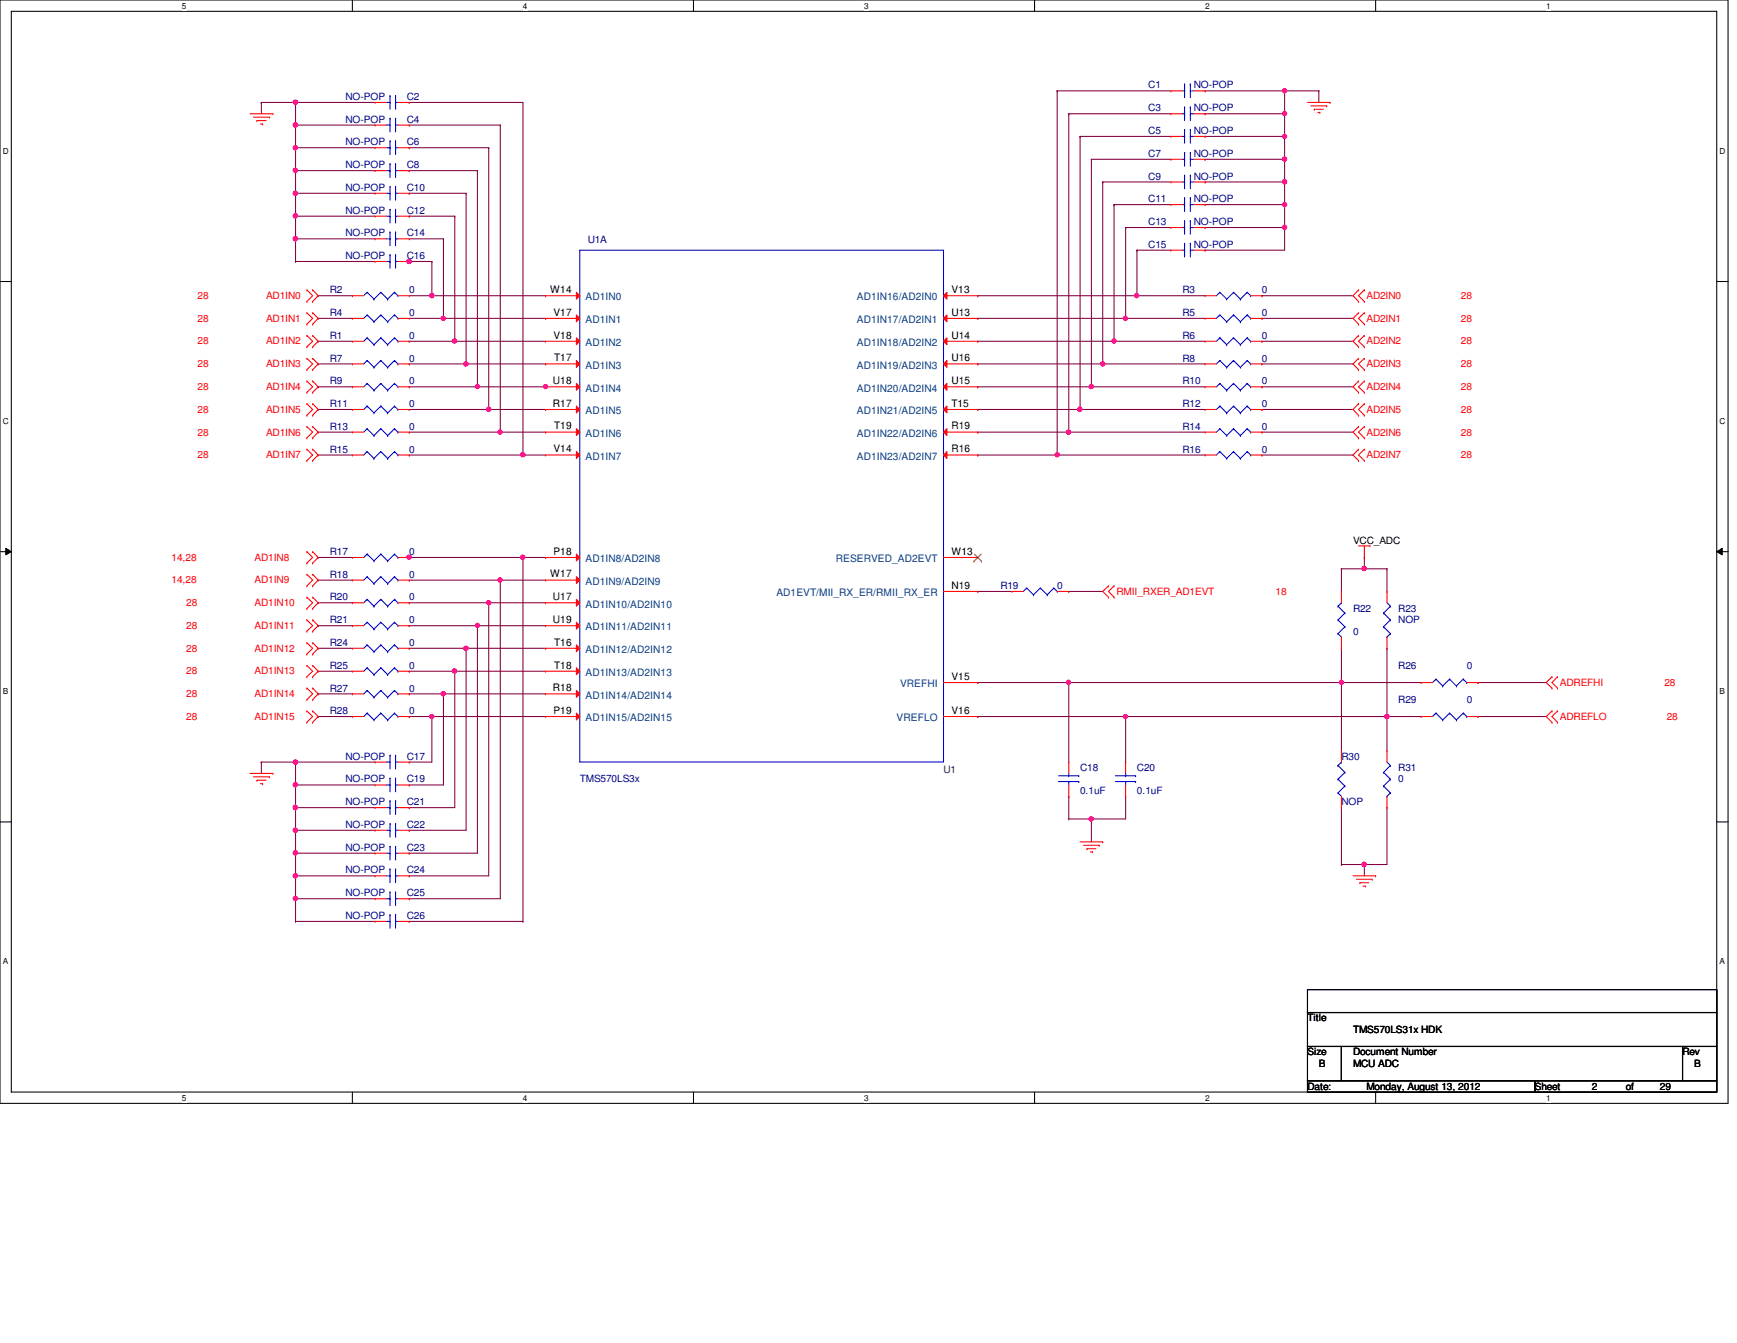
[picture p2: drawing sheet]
<svg xmlns="http://www.w3.org/2000/svg" width="279mm" height="216mm" viewBox="0 0 279 216" stroke-linecap="round" stroke-linejoin="round" font-family="sans-serif">
<defs><g id="words">
<g font-size="1.7">
<text x="88.5" y="47.1">W14</text>
<text x="153" y="47.1">V13</text>
<text x="89" y="50.8">V17</text>
<text x="153" y="50.8">U13</text>
<text x="89" y="54.4">V18</text>
<text x="89.2" y="58.1">T17</text>
<text x="153" y="54.4">U14</text>
<text x="153" y="58.1">U16</text>
<text x="88.9" y="61.8">U18</text>
<text x="88.9" y="65.4">R17</text>
<text x="153" y="61.8">U15</text>
<text x="153" y="65.4">T15</text>
<text x="89.2" y="69">T19</text>
<text x="153" y="69">R19</text>
<text x="89" y="72.7">V14</text>
<text x="153" y="72.7">R16</text>
<text x="89" y="89.2">P18</text>
<text x="153" y="89.2">W13</text>
<text x="88.5" y="92.8">W17</text>
<text x="153" y="94.7">N19</text>
<text x="88.9" y="96.5">U17</text>
<text x="88.9" y="100.2">U19</text>
<text x="89.2" y="103.8">T16</text>
<text x="89.2" y="107.5">T18</text>
<text x="88.9" y="111.1">R18</text>
<text x="153" y="109.3">V15</text>
<text x="89" y="114.8">P19</text>
<text x="153" y="114.8">V16</text>
</g>
<g font-size="1.7" fill="#004080">
<text x="94.2" y="48.3">AD1IN0</text>
<text x="94.2" y="51.9">AD1IN1</text>
<text x="137.8" y="48.3">AD1IN16/AD2IN0</text>
<text x="137.8" y="51.9">AD1IN17/AD2IN1</text>
<text x="94.2" y="55.6">AD1IN2</text>
<text x="94.2" y="59.3">AD1IN3</text>
<text x="137.8" y="55.6">AD1IN18/AD2IN2</text>
<text x="137.8" y="59.3">AD1IN19/AD2IN3</text>
<text x="94.2" y="62.9">AD1IN4</text>
<text x="137.8" y="62.9">AD1IN20/AD2IN4</text>
<text x="94.2" y="66.6">AD1IN5</text>
<text x="94.2" y="70.2">AD1IN6</text>
<text x="137.8" y="66.6">AD1IN21/AD2IN5</text>
<text x="137.8" y="70.2">AD1IN22/AD2IN6</text>
<text x="94.2" y="73.9">AD1IN7</text>
<text x="137.8" y="73.9">AD1IN23/AD2IN7</text>
<text x="94.2" y="90.4">AD1IN8/AD2IN8</text>
<text x="94.2" y="94">AD1IN9/AD2IN9</text>
<text x="124.9" y="95.8">AD1EVT/MII_RX_ER/RMII_RX_ER</text>
<text x="134.5" y="90.4">RESERVED_AD2EVT</text>
<text x="94.2" y="97.7">AD1IN10/AD2IN10</text>
<text x="94.2" y="101.3">AD1IN11/AD2IN11</text>
<text x="94.2" y="105">AD1IN12/AD2IN12</text>
<text x="94.2" y="108.7">AD1IN13/AD2IN13</text>
<text x="94.2" y="112.3">AD1IN14/AD2IN14</text>
<text x="144.8" y="110.5">VREFHI</text>
<text x="94.2" y="116">AD1IN15/AD2IN15</text>
<text x="144.2" y="116">VREFLO</text>
</g>
<g font-size="1.6" fill="#000080">
<text x="55.6" y="16">NO-POP</text>
<text x="65.4" y="16">C2</text>
<text x="184.7" y="14.2">C1</text>
<text x="184.7" y="17.9">C3</text>
<text x="192" y="14.2">NO-POP</text>
<text x="192" y="17.9">NO-POP</text>
<text x="55.6" y="19.7">NO-POP</text>
<text x="55.6" y="23.4">NO-POP</text>
<text x="65.4" y="19.7">C4</text>
<text x="65.4" y="23.4">C6</text>
<text x="184.7" y="21.5">C5</text>
<text x="192" y="21.5">NO-POP</text>
<text x="55.6" y="27.1">NO-POP</text>
<text x="65.4" y="27.1">C8</text>
<text x="184.7" y="25.2">C7</text>
<text x="184.7" y="28.9">C9</text>
<text x="192" y="25.2">NO-POP</text>
<text x="192" y="28.9">NO-POP</text>
<text x="55.6" y="30.7">NO-POP</text>
<text x="55.6" y="34.3">NO-POP</text>
<text x="65.4" y="30.7">C10</text>
<text x="65.4" y="34.3">C12</text>
<text x="184.7" y="32.5">C11</text>
<text x="192" y="32.5">NO-POP</text>
<text x="55.6" y="41.7">NO-POP</text>
<text x="55.6" y="38">NO-POP</text>
<text x="65.4" y="41.7">C16</text>
<text x="65.4" y="38">C14</text>
<text x="94.5" y="39.1">U1A</text>
<text x="184.7" y="39.8">C15</text>
<text x="184.7" y="36.2">C13</text>
<text x="192" y="39.8">NO-POP</text>
<text x="192" y="36.2">NO-POP</text>
<text x="53" y="47.2">R2</text>
<text x="65.8" y="47.2">0</text>
<text x="190.2" y="47.2">R3</text>
<text x="203" y="47.2">0</text>
<text x="53" y="50.8">R4</text>
<text x="65.8" y="50.8">0</text>
<text x="190.2" y="50.8">R5</text>
<text x="203" y="50.8">0</text>
<text x="53" y="58.1">R7</text>
<text x="53" y="54.5">R1</text>
<text x="65.8" y="58.1">0</text>
<text x="65.8" y="54.5">0</text>
<text x="190.2" y="54.5">R6</text>
<text x="190.2" y="58.1">R8</text>
<text x="203" y="54.5">0</text>
<text x="203" y="58.1">0</text>
<text x="53" y="65.4">R11</text>
<text x="53" y="61.8">R9</text>
<text x="65.8" y="65.4">0</text>
<text x="65.8" y="61.8">0</text>
<text x="190.2" y="61.8">R10</text>
<text x="190.2" y="65.4">R12</text>
<text x="203" y="61.8">0</text>
<text x="203" y="65.4">0</text>
<text x="53" y="69.1">R13</text>
<text x="65.8" y="69.1">0</text>
<text x="190.2" y="69.1">R14</text>
<text x="203" y="69.1">0</text>
<text x="53" y="72.8">R15</text>
<text x="65.8" y="72.8">0</text>
<text x="190.2" y="72.8">R16</text>
<text x="203" y="72.8">0</text>
<text x="53" y="89.2">R17</text>
<text x="65.8" y="89.2">0</text>
<text x="53" y="92.9">R18</text>
<text x="65.8" y="92.9">0</text>
<text x="160.9" y="94.7">R19</text>
<text x="170.1" y="94.7">0</text>
<text x="53" y="96.5">R20</text>
<text x="53" y="100.2">R21</text>
<text x="65.8" y="96.5">0</text>
<text x="65.8" y="100.2">0</text>
<text x="217.6" y="98.3">R22</text>
<text x="224.9" y="98.3">R23</text>
<text x="224.9" y="100.2">NOP</text>
<text x="53" y="107.5">R25</text>
<text x="53" y="103.8">R24</text>
<text x="65.8" y="107.5">0</text>
<text x="65.8" y="103.8">0</text>
<text x="217.6" y="102">0</text>
<text x="224.9" y="107.5">R26</text>
<text x="235.9" y="107.5">0</text>
<text x="53" y="111.2">R27</text>
<text x="65.8" y="111.2">0</text>
<text x="224.9" y="113">R29</text>
<text x="235.9" y="113">0</text>
<text x="53" y="114.8">R28</text>
<text x="65.8" y="114.8">0</text>
<text x="55.6" y="125.8">NO-POP</text>
<text x="55.6" y="122.1">NO-POP</text>
<text x="65.4" y="125.8">C19</text>
<text x="65.4" y="122.1">C17</text>
<text x="93.3" y="125.8">TMS570LS3x</text>
<text x="173.7" y="124">C18</text>
<text x="182.9" y="124">C20</text>
<text x="215.8" y="122.1">R30</text>
<text x="224.9" y="124">R31</text>
<text x="224.9" y="125.8">0</text>
<text x="55.6" y="129.5">NO-POP</text>
<text x="65.4" y="129.5">C21</text>
<text x="173.7" y="127.6">0.1uF</text>
<text x="182.9" y="127.6">0.1uF</text>
<text x="215.8" y="129.5">NOP</text>
<text x="55.6" y="133.1">NO-POP</text>
<text x="55.6" y="136.8">NO-POP</text>
<text x="65.4" y="133.1">C22</text>
<text x="65.4" y="136.8">C23</text>
<text x="55.6" y="140.4">NO-POP</text>
<text x="65.4" y="140.4">C24</text>
<text x="55.6" y="144.1">NO-POP</text>
<text x="55.6" y="147.7">NO-POP</text>
<text x="65.4" y="144.1">C25</text>
<text x="65.4" y="147.7">C26</text>
</g>
<g font-size="1.6" fill="#f00">
<text x="31.8" y="48">28</text>
<text x="31.8" y="51.7">28</text>
<text x="42.8" y="48">AD1IN0</text>
<text x="42.8" y="51.7">AD1IN1</text>
<text x="219.8" y="48">AD2IN0</text>
<text x="219.8" y="51.7">AD2IN1</text>
<text x="235" y="48">28</text>
<text x="235" y="51.7">28</text>
<text x="31.8" y="55.4">28</text>
<text x="31.8" y="59.1">28</text>
<text x="42.8" y="55.4">AD1IN2</text>
<text x="42.8" y="59.1">AD1IN3</text>
<text x="219.8" y="55.4">AD2IN2</text>
<text x="219.8" y="59.1">AD2IN3</text>
<text x="235" y="55.4">28</text>
<text x="235" y="59.1">28</text>
<text x="31.8" y="62.7">28</text>
<text x="42.8" y="62.7">AD1IN4</text>
<text x="219.8" y="62.7">AD2IN4</text>
<text x="235" y="62.7">28</text>
<text x="31.8" y="66.3">28</text>
<text x="31.8" y="70">28</text>
<text x="42.8" y="66.3">AD1IN5</text>
<text x="42.8" y="70">AD1IN6</text>
<text x="219.8" y="66.3">AD2IN5</text>
<text x="219.8" y="70">AD2IN6</text>
<text x="235" y="66.3">28</text>
<text x="235" y="70">28</text>
<text x="31.8" y="73.7">28</text>
<text x="42.8" y="73.7">AD1IN7</text>
<text x="219.8" y="73.7">AD2IN7</text>
<text x="235" y="73.7">28</text>
<text x="27.6" y="90.1">14,28</text>
<text x="27.6" y="93.8">14,28</text>
<text x="40.9" y="90.1">AD1IN8</text>
<text x="40.9" y="93.8">AD1IN9</text>
<text x="179.6" y="95.6">RMII_RXER_AD1EVT</text>
<text x="205.2" y="95.6">18</text>
<text x="30" y="97.5">28</text>
<text x="30" y="101.1">28</text>
<text x="40.9" y="97.5">AD1IN10</text>
<text x="40.9" y="101.1">AD1IN11</text>
<text x="30" y="104.8">28</text>
<text x="40.9" y="104.8">AD1IN12</text>
<text x="30" y="108.4">28</text>
<text x="30" y="112.1">28</text>
<text x="40.9" y="108.4">AD1IN13</text>
<text x="40.9" y="112.1">AD1IN14</text>
<text x="250.9" y="110.2">ADREFHI</text>
<text x="267.7" y="110.2">28</text>
<text x="30" y="115.7">28</text>
<text x="40.9" y="115.7">AD1IN15</text>
<text x="250.9" y="115.7">ADREFLO</text>
<text x="268.1" y="115.7">28</text>
</g>
<g font-size="1.6">
<text x="217.6" y="87.4">VCC_ADC</text>
<text x="210.3" y="164.2">Title</text>
<text x="217.6" y="166">TMS570LS31x HDK</text>
<text x="210.3" y="169.7">Size</text>
<text x="212.1" y="171.5">B</text>
<text x="217.6" y="169.7">Document Number</text>
<text x="217.6" y="171.5">MCU ADC</text>
<text x="270.6" y="169.7">Rev</text>
<text x="272.5" y="171.5">B</text>
<text x="210.3" y="175.2">Date:</text>
<text x="219.8" y="175.2">Monday, August 13, 2012</text>
<text x="246.9" y="175.2">Sheet</text>
<text x="256" y="175.2">2</text>
<text x="261.5" y="175.2">of</text>
<text x="267" y="175.2">29</text>
</g>
<text font-size="1.6" fill="#004040" x="151.8" y="124.3">U1</text>
<g font-size="1.3">
<text x="29.3" y="1.4">5</text>
<text x="84.1" y="1.4">4</text>
<text x="139" y="1.4">3</text>
<text x="193.8" y="1.4">2</text>
<text x="248.7" y="1.4">1</text>
<text x=".5" y="24.7">D</text>
<text x="276.6" y="24.7">D</text>
<text x=".5" y="68.2">C</text>
<text x="276.6" y="68.2">C</text>
<text x=".5" y="111.6">B</text>
<text x="276.6" y="111.6">B</text>
<text x=".5" y="155">A</text>
<text x="276.6" y="155">A</text>
<text x="29.3" y="177">5</text>
<text x="84.1" y="177">4</text>
<text x="139" y="177">3</text>
<text x="193.8" y="177">2</text>
<text x="248.7" y="177">1</text>
</g>
</g></defs>
<path d="M0 0h278v177.4h-278zM1.8 1.8h274.3v173.8h-274.3z" fill="none" stroke="#000" stroke-width=".17"/>
<g fill="#fff">
<path d="M29.3 .2h.7v1.5h-.7z"/>
<path d="M29.3 175.8h.7v1.4h-.7z"/>
</g>
<path d="M56.7 0v1.8M56.7 175.6v1.8" fill="none" stroke="#000" stroke-width=".17"/>
<g fill="#fff">
<path d="M84.1 .2h.7v1.5h-.7z"/>
<path d="M84.1 175.8h.7v1.4h-.7z"/>
</g>
<path d="M111.5 0v1.8M111.5 175.6v1.8" fill="none" stroke="#000" stroke-width=".17"/>
<g fill="#fff">
<path d="M139 .2h.7v1.5h-.7z"/>
<path d="M139 175.8h.7v1.4h-.7z"/>
</g>
<path d="M166.4 0v1.8M166.4 175.6v1.8" fill="none" stroke="#000" stroke-width=".17"/>
<g fill="#fff">
<path d="M193.8 .2h.8v1.5h-.8z"/>
<path d="M193.8 175.8h.8v1.4h-.8z"/>
</g>
<path d="M221.3 0v1.8M221.3 175.6v1.8" fill="none" stroke="#000" stroke-width=".17"/>
<g fill="#fff">
<path d="M248.7 .2h.7v1.5h-.7z"/>
<path d="M248.7 175.8h.7v1.4h-.7z"/>
<path d="M.5 23.5h.9v1.5h-.9z"/>
<path d="M276.6 23.5h.9v1.5h-.9z"/>
<path d="M.5 67h.9v1.5h-.9z"/>
<path d="M276.6 67h.9v1.5h-.9z"/>
</g>
<path d="M0 45.3h1.8M276.1 45.3h1.9" fill="none" stroke="#000" stroke-width=".17"/>
<g fill="#fff">
<path d="M.5 110.4h.8v1.5h-.8z"/>
<path d="M276.6 110.4h.9v1.5h-.9z"/>
</g>
<path d="M0 88.7h1.8M276.1 88.7h1.9" fill="none" stroke="#000" stroke-width=".17"/>
<path d="M.9 88.1l.9 .6-.9 .5zM276.1 88.7l.9-.6v1.1z" fill="#000"/>
<path d="M.9 88.1l.9 .6-.9 .5zM276.1 88.7l.9-.6v1.1z" fill="none" stroke="#000" stroke-width=".16"/>
<g fill="#fff">
<path d="M.5 153.8h.8v1.5h-.8z"/>
<path d="M276.6 153.8h.8v1.5h-.8z"/>
</g>
<path d="M0 132.1h1.8M276.1 132.1h1.9" fill="none" stroke="#000" stroke-width=".17"/>
<path d="M223.1 115.2h.1M223.1 115.2h5.5" fill="none" stroke="#800040" stroke-width=".17"/>
<circle cx="223.1" cy="115.2" r=".34" fill="#f0f"/>
<circle cx="223.1" cy="115.2" r=".34" fill="none" stroke="#f0f" stroke-width=".17"/>
<path d="M219.5 89.6h.1M219.5 89.6v1.8M237.7 109.7h.1M237.7 115.2h.1M237.7 109.7h11M237.7 115.2h11" fill="none" stroke="#800040" stroke-width=".17"/>
<circle cx="219.4" cy="91.4" r=".34" fill="#f0f"/>
<circle cx="219.4" cy="91.4" r=".34" fill="none" stroke="#f0f" stroke-width=".17"/>
<path d="M215.8 91.4h.1M215.8 91.4v3.7M219.5 91.4h.1M219.5 91.4h3.6M223.1 91.4h.1M223.1 91.4v3.7M171.9 109.7h.1M215.8 104.2h.1M215.8 104.2v5.5h-43.9" fill="none" stroke="#800040" stroke-width=".17"/>
<circle cx="215.8" cy="109.7" r=".34" fill="#f0f"/>
<circle cx="215.8" cy="109.7" r=".34" fill="none" stroke="#f0f" stroke-width=".17"/>
<path d="M181.1 115.2h.1M181.1 115.2h42" fill="none" stroke="#800040" stroke-width=".17"/>
<circle cx="181" cy="115.2" r=".34" fill="#f0f"/>
<circle cx="181" cy="115.2" r=".34" fill="none" stroke="#f0f" stroke-width=".17"/>
<g fill="none" stroke="#800040" stroke-width=".17">
<path d="M215.8 109.7h.1M215.8 109.7h12.8M215.8 109.7v11M223.1 104.2h.1M223.1 115.2h.1M223.1 104.2v16.5M215.8 129.8h.1M215.8 139h.1M215.8 129.8v9.2M219.5 139h.1M219.5 139v1.8M223.1 129.8h.1"/>
<path d="M223.1 129.8v9.2h-7.3"/>
</g>
<circle cx="219.4" cy="139" r=".35" fill="#f0f"/>
<circle cx="219.4" cy="139" r=".35" fill="none" stroke="#f0f" stroke-width=".17"/>
<g fill="none" stroke="#800040" stroke-width=".17">
<path d="M51.2 47.5h.1M51.2 51.2h.1M51.2 54.9h.1M51.2 58.5h.1M51.2 47.5h5.5M51.2 51.2h5.5M51.2 54.9h5.5M51.2 58.5h5.5M177.4 58.5h.1M177.4 58.5h16.4M179.2 54.9h.1M179.2 54.9h14.6"/>
<path d="M181.1 51.2h.1M181.1 51.2h12.7M182.9 47.5h.1M182.9 47.5h10.9M203 47.5h.1M203 51.2h.1M203 54.9h.1M203 58.5h.1M203 47.5h14.6M203 51.2h14.6M203 54.9h14.6M203 58.5h14.6"/>
<path d="M51.2 62.2h.1M51.2 65.8h.1M51.2 69.5h.1M51.2 73.2h.1M51.2 62.2h5.5M51.2 65.8h5.5M51.2 69.5h5.5M51.2 73.2h5.5M170.1 73.2h.1M170.1 73.2h23.7M171.9 69.5h.1M171.9 69.5h21.9"/>
<path d="M173.7 65.8h.1M173.7 65.8h20.1M175.6 62.2h.1M175.6 62.2h18.2M203 62.2h.1M203 65.8h.1M203 69.5h.1M203 73.2h.1M203 62.2h14.6M203 65.8h14.6M203 69.5h14.6M203 73.2h14.6"/>
<path d="M51.2 89.6h.1M51.2 93.3h.1M51.2 96.9h.1M51.2 89.6h5.5M51.2 93.3h5.5M51.2 96.9h5.5M215.8 91.4h.1M215.8 91.4h3.7M51.2 100.6h.1M51.2 104.2h.1M51.2 107.9h.1M51.2 111.5h.1"/>
<path d="M51.2 115.2h.1M51.2 100.6h5.5M51.2 104.2h5.5M51.2 107.9h5.5M51.2 111.5h5.5M51.2 115.2h5.5M171.9 109.7h.1M171.9 109.7v12.8"/>
</g>
<circle cx="171.9" cy="109.7" r=".34" fill="#f0f"/>
<circle cx="171.9" cy="109.7" r=".34" fill="none" stroke="#f0f" stroke-width=".17"/>
<path d="M157.3 109.7h.1M157.3 109.7h14.6M175.6 131.7h.1M175.6 131.7h5.5M175.6 131.7v3.6" fill="none" stroke="#800040" stroke-width=".17"/>
<circle cx="175.5" cy="131.7" r=".36" fill="#f0f"/>
<circle cx="175.5" cy="131.7" r=".36" fill="none" stroke="#f0f" stroke-width=".17"/>
<path d="M182.9 40.2h.1M182.9 40.2h5.4M182.9 40.2v7.3" fill="none" stroke="#800040" stroke-width=".17"/>
<circle cx="182.8" cy="47.5" r=".35" fill="#f0f"/>
<circle cx="182.8" cy="47.5" r=".35" fill="none" stroke="#f0f" stroke-width=".17"/>
<path d="M181.1 36.6h.1M181.1 36.6h7.2M181.1 36.6v14.6" fill="none" stroke="#800040" stroke-width=".17"/>
<circle cx="181" cy="51.2" r=".34" fill="#f0f"/>
<circle cx="181" cy="51.2" r=".34" fill="none" stroke="#f0f" stroke-width=".17"/>
<path d="M179.2 32.9h.1M179.2 32.9h9.1M179.2 32.9v22" fill="none" stroke="#800040" stroke-width=".17"/>
<circle cx="179.2" cy="54.8" r=".34" fill="#f0f"/>
<circle cx="179.2" cy="54.8" r=".34" fill="none" stroke="#f0f" stroke-width=".17"/>
<path d="M177.4 29.3h.1M177.4 29.3h10.9M177.4 29.3v29.2" fill="none" stroke="#800040" stroke-width=".17"/>
<circle cx="177.4" cy="58.5" r=".34" fill="#f0f"/>
<circle cx="177.4" cy="58.5" r=".34" fill="none" stroke="#f0f" stroke-width=".17"/>
<path d="M175.6 25.6h.1M175.6 25.6h12.7M175.6 25.6v36.6" fill="none" stroke="#800040" stroke-width=".17"/>
<circle cx="175.5" cy="62.1" r=".36" fill="#f0f"/>
<circle cx="175.5" cy="62.1" r=".36" fill="none" stroke="#f0f" stroke-width=".17"/>
<path d="M173.7 21.9h.1M173.7 21.9h14.6M173.7 21.9v43.9" fill="none" stroke="#800040" stroke-width=".17"/>
<circle cx="173.7" cy="65.8" r=".35" fill="#f0f"/>
<circle cx="173.7" cy="65.8" r=".35" fill="none" stroke="#f0f" stroke-width=".17"/>
<path d="M171.9 18.3h.1M171.9 18.3h16.4M171.9 18.3v51.2" fill="none" stroke="#800040" stroke-width=".17"/>
<circle cx="171.9" cy="69.5" r=".34" fill="#f0f"/>
<circle cx="171.9" cy="69.5" r=".34" fill="none" stroke="#f0f" stroke-width=".17"/>
<path d="M170.1 14.6h.1M170.1 14.6h18.2M170.1 14.6v58.6" fill="none" stroke="#800040" stroke-width=".17"/>
<circle cx="170" cy="73.1" r=".34" fill="#f0f"/>
<circle cx="170" cy="73.1" r=".34" fill="none" stroke="#f0f" stroke-width=".17"/>
<path d="M193.8 14.6h.1M193.8 18.3h.1M193.8 14.6h18.3M206.6 14.6h.1M206.6 14.6v3.7h-12.8M212.1 14.6h.1M212.1 14.6v1.9M206.6 36.6h.1M206.6 36.6v3.6h-12.8M193.8 40.2h.1" fill="none" stroke="#800040" stroke-width=".17"/>
<circle cx="206.6" cy="14.6" r=".34" fill="#f0f"/>
<circle cx="206.6" cy="14.6" r=".34" fill="none" stroke="#f0f" stroke-width=".17"/>
<path d="M206.6 18.3h.1M206.6 18.3v3.6h-12.8M193.8 21.9h.1" fill="none" stroke="#800040" stroke-width=".17"/>
<circle cx="206.6" cy="18.2" r=".34" fill="#f0f"/>
<circle cx="206.6" cy="18.2" r=".34" fill="none" stroke="#f0f" stroke-width=".17"/>
<path d="M193.8 25.6h.1M206.6 21.9h.1M206.6 21.9v3.7h-12.8" fill="none" stroke="#800040" stroke-width=".17"/>
<circle cx="206.6" cy="21.9" r=".34" fill="#f0f"/>
<circle cx="206.6" cy="21.9" r=".34" fill="none" stroke="#f0f" stroke-width=".17"/>
<path d="M193.8 29.3h.1M193.8 29.3h12.8" fill="none" stroke="#800040" stroke-width=".17"/>
<circle cx="206.6" cy="29.2" r=".35" fill="#f0f"/>
<circle cx="206.6" cy="29.2" r=".35" fill="none" stroke="#f0f" stroke-width=".17"/>
<path d="M193.8 32.9h.1M193.8 36.6h.1M193.8 32.9h12.8M193.8 36.6h12.8" fill="none" stroke="#800040" stroke-width=".17"/>
<circle cx="206.6" cy="36.5" r=".34" fill="#f0f"/>
<circle cx="206.6" cy="36.5" r=".34" fill="none" stroke="#f0f" stroke-width=".17"/>
<path d="M42 16.5h.1M42 16.5h18.3M42 16.5v1.8M47.5 16.5h.1M47.5 16.5v3.6M47.5 38.4h.1M47.5 20.1h.1M47.5 38.4v3.6M47.5 20.1h12.8M47.5 42h.1M47.5 42h12.8" fill="none" stroke="#800040" stroke-width=".17"/>
<circle cx="47.5" cy="16.4" r=".36" fill="#f0f"/>
<circle cx="47.5" cy="16.4" r=".36" fill="none" stroke="#f0f" stroke-width=".17"/>
<path d="M47.5 23.7h.1M47.5 20.1h.1M47.5 23.7h12.8M47.5 20.1v3.6" fill="none" stroke="#800040" stroke-width=".17"/>
<circle cx="47.5" cy="20.1" r=".37" fill="#f0f"/>
<circle cx="47.5" cy="20.1" r=".37" fill="none" stroke="#f0f" stroke-width=".17"/>
<path d="M47.5 27.4h.1M47.5 23.7h.1M47.5 27.4h12.8M47.5 23.7v3.7" fill="none" stroke="#800040" stroke-width=".17"/>
<circle cx="47.5" cy="23.7" r=".36" fill="#f0f"/>
<circle cx="47.5" cy="23.7" r=".36" fill="none" stroke="#f0f" stroke-width=".17"/>
<path d="M47.5 31.1h.1M47.5 31.1h12.8" fill="none" stroke="#800040" stroke-width=".17"/>
<circle cx="47.5" cy="31.1" r=".36" fill="#f0f"/>
<circle cx="47.5" cy="31.1" r=".36" fill="none" stroke="#f0f" stroke-width=".17"/>
<path d="M47.5 27.4h.1M47.5 27.4v3.7" fill="none" stroke="#800040" stroke-width=".17"/>
<circle cx="47.5" cy="27.4" r=".36" fill="#f0f"/>
<circle cx="47.5" cy="27.4" r=".36" fill="none" stroke="#f0f" stroke-width=".17"/>
<path d="M47.5 34.8h.1M47.5 34.8h12.8" fill="none" stroke="#800040" stroke-width=".17"/>
<circle cx="47.5" cy="34.7" r=".36" fill="#f0f"/>
<circle cx="47.5" cy="34.7" r=".36" fill="none" stroke="#f0f" stroke-width=".17"/>
<path d="M47.5 31.1h.1M47.5 38.4h.1M47.5 31.1v3.7M47.5 38.4h12.8" fill="none" stroke="#800040" stroke-width=".17"/>
<circle cx="47.5" cy="38.4" r=".37" fill="#f0f"/>
<circle cx="47.5" cy="38.4" r=".37" fill="none" stroke="#f0f" stroke-width=".17"/>
<path d="M47.5 34.8h.1M47.5 34.8v3.6M65.8 34.8h.1M65.8 34.8h7.4M73.2 34.8h.1M73.2 34.8v20.1" fill="none" stroke="#800040" stroke-width=".17"/>
<circle cx="73.1" cy="54.8" r=".34" fill="#f0f"/>
<circle cx="73.1" cy="54.8" r=".34" fill="none" stroke="#f0f" stroke-width=".17"/>
<path d="M65.8 31.1h.1M65.8 27.4h.1M65.8 31.1h9.2M65.8 27.4h11M75 31.1h.1M75 31.1v27.4M76.8 27.4h.1M76.8 27.4v34.8" fill="none" stroke="#800040" stroke-width=".17"/>
<circle cx="76.8" cy="62.1" r=".34" fill="#f0f"/>
<circle cx="76.8" cy="62.1" r=".34" fill="none" stroke="#f0f" stroke-width=".17"/>
<path d="M65.8 23.7h.1M65.8 23.7h12.8M78.6 23.7h.1M78.6 23.7v42.1M65.8 62.2h.1M65.8 62.2h11" fill="none" stroke="#800040" stroke-width=".17"/>
<circle cx="78.6" cy="65.8" r=".35" fill="#f0f"/>
<circle cx="78.6" cy="65.8" r=".35" fill="none" stroke="#f0f" stroke-width=".17"/>
<path d="M65.8 20.1h.1M65.8 20.1h14.7M80.5 20.1h.1M80.5 20.1v49.4M65.8 65.8h.1M65.8 65.8h12.8" fill="none" stroke="#800040" stroke-width=".17"/>
<circle cx="80.4" cy="69.5" r=".34" fill="#f0f"/>
<circle cx="80.4" cy="69.5" r=".34" fill="none" stroke="#f0f" stroke-width=".17"/>
<g fill="none" stroke="#800040" stroke-width=".17">
<path d="M65.8 16.5h.1M65.8 16.5h18.3M42 122.5h.1M42 122.5h18.3M42 122.5v1.8M47.5 122.5h.1M47.5 126.2h.1M47.5 122.5v3.7M47.5 126.2h12.8M47.5 148.1h.1M47.5 144.5h.1M47.5 148.1h12.8"/>
<path d="M47.5 144.5v3.6"/>
</g>
<circle cx="47.5" cy="122.5" r=".36" fill="#f0f"/>
<circle cx="47.5" cy="122.5" r=".36" fill="none" stroke="#f0f" stroke-width=".17"/>
<path d="M47.5 129.8h.1M47.5 126.2h.1M47.5 129.8h12.8M47.5 126.2v3.6" fill="none" stroke="#800040" stroke-width=".17"/>
<circle cx="47.5" cy="126.1" r=".36" fill="#f0f"/>
<circle cx="47.5" cy="126.1" r=".36" fill="none" stroke="#f0f" stroke-width=".17"/>
<path d="M47.5 133.5h.1M47.5 129.8h.1M47.5 133.5h12.8M47.5 129.8v3.7" fill="none" stroke="#800040" stroke-width=".17"/>
<circle cx="47.5" cy="129.8" r=".37" fill="#f0f"/>
<circle cx="47.5" cy="129.8" r=".37" fill="none" stroke="#f0f" stroke-width=".17"/>
<path d="M47.5 137.2h.1M47.5 137.2h12.8" fill="none" stroke="#800040" stroke-width=".17"/>
<circle cx="47.5" cy="137.1" r=".36" fill="#f0f"/>
<circle cx="47.5" cy="137.1" r=".36" fill="none" stroke="#f0f" stroke-width=".17"/>
<path d="M47.5 133.5h.1M47.5 133.5v3.7" fill="none" stroke="#800040" stroke-width=".17"/>
<circle cx="47.5" cy="133.5" r=".36" fill="#f0f"/>
<circle cx="47.5" cy="133.5" r=".36" fill="none" stroke="#f0f" stroke-width=".17"/>
<path d="M47.5 140.8h.1M47.5 140.8h12.8" fill="none" stroke="#800040" stroke-width=".17"/>
<circle cx="47.5" cy="140.8" r=".36" fill="#f0f"/>
<circle cx="47.5" cy="140.8" r=".36" fill="none" stroke="#f0f" stroke-width=".17"/>
<path d="M47.5 137.2h.1M47.5 137.2v3.6M47.5 144.5h.1M47.5 144.5h12.8" fill="none" stroke="#800040" stroke-width=".17"/>
<circle cx="47.5" cy="144.4" r=".36" fill="#f0f"/>
<circle cx="47.5" cy="144.4" r=".36" fill="none" stroke="#f0f" stroke-width=".17"/>
<g fill="none" stroke="#800040" stroke-width=".17">
<path d="M65.8 115.2h.1M65.8 111.5h.1M65.8 107.9h.1M65.8 104.2h.1M65.8 115.2h3.7M65.8 111.5h5.5M65.8 107.9h7.4M65.8 104.2h9.2M69.5 115.2h.1M69.5 115.2v7.3h-3.7M71.3 111.5h.1M71.3 111.5v14.7h-5.5"/>
<path d="M73.2 107.9h.1M73.2 107.9v21.9h-7.4M75 104.2h.1M75 104.2v29.3h-9.2M65.8 122.5h.1M65.8 126.2h.1M65.8 129.8h.1M65.8 133.5h.1M47.5 140.8h.1M47.5 140.8v3.7"/>
</g>
<circle cx="75" cy="104.2" r=".36" fill="#f0f"/>
<circle cx="75" cy="104.2" r=".36" fill="none" stroke="#f0f" stroke-width=".17"/>
<path d="M78.6 96.9h.1M78.6 96.9v43.9h-12.8M65.8 100.6h.1M65.8 100.6h11M76.8 100.6h.1M76.8 100.6v36.6h-11M65.8 137.2h.1M65.8 140.8h.1" fill="none" stroke="#800040" stroke-width=".17"/>
<circle cx="78.6" cy="96.9" r=".34" fill="#f0f"/>
<circle cx="78.6" cy="96.9" r=".34" fill="none" stroke="#f0f" stroke-width=".17"/>
<g fill="none" stroke="#800040" stroke-width=".17">
<path d="M206.6 29.3h.1M206.6 29.3v3.6M65.8 54.9h.1M65.8 58.5h.1M65.8 54.9h7.4M65.8 58.5h9.2M65.8 96.9h.1M65.8 93.3h.1M65.8 96.9h12.8M65.8 93.3h14.7M80.5 93.3h.1M80.5 93.3v51.2h-14.7"/>
<path d="M157.3 95.1h.1M157.3 95.1h5.5M171.9 95.1h.1M171.9 95.1h5.5M157.3 115.2h.1M157.3 115.2h23.8M181.1 115.2h.1M181.1 115.2v7.3M171.9 128h.1M171.9 131.7h.1M171.9 128v3.7M171.9 131.7h3.7"/>
<path d="M181.1 128h.1M181.1 128v3.7M65.8 144.5h.1M65.8 148.1h.1M65.8 148.1h18.3"/>
</g>
<circle cx="75" cy="58.5" r=".36" fill="#f0f"/>
<circle cx="75" cy="58.5" r=".36" fill="none" stroke="#f0f" stroke-width=".17"/>
<path d="M206.6 32.9h.1M206.6 32.9v3.7M157.3 47.5h.1M157.3 47.5h25.6M157.3 62.2h.1M157.3 62.2h18.3" fill="none" stroke="#800040" stroke-width=".17"/>
<circle cx="206.6" cy="32.9" r=".34" fill="#f0f"/>
<circle cx="206.6" cy="32.9" r=".34" fill="none" stroke="#f0f" stroke-width=".17"/>
<path d="M206.6 25.6h.1M206.6 25.6v3.7" fill="none" stroke="#800040" stroke-width=".17"/>
<circle cx="206.6" cy="25.6" r=".34" fill="#f0f"/>
<circle cx="206.6" cy="25.6" r=".34" fill="none" stroke="#f0f" stroke-width=".17"/>
<g fill="none" stroke="#800040" stroke-width=".17">
<path d="M157.3 51.2h.1M157.3 58.5h.1M157.3 54.9h.1M157.3 51.2h23.8M157.3 58.5h20.1M157.3 54.9h21.9M65.8 69.5h.1M65.8 69.5h14.7M157.3 65.8h.1M157.3 69.5h.1M157.3 73.2h.1M157.3 65.8h16.4"/>
<path d="M157.3 69.5h14.6M157.3 73.2h12.8M69.5 115.2h.1M69.5 115.2h18.3"/>
</g>
<circle cx="69.5" cy="115.2" r=".34" fill="#f0f"/>
<circle cx="69.5" cy="115.2" r=".34" fill="none" stroke="#f0f" stroke-width=".17"/>
<path d="M65.8 89.6h.1M65.8 89.6h18.3" fill="none" stroke="#800040" stroke-width=".17"/>
<circle cx="65.8" cy="89.6" r=".36" fill="#f0f"/>
<circle cx="65.8" cy="89.6" r=".36" fill="none" stroke="#f0f" stroke-width=".17"/>
<path d="M80.5 93.3h.1M80.5 93.3h7.3" fill="none" stroke="#800040" stroke-width=".17"/>
<circle cx="80.4" cy="93.2" r=".35" fill="#f0f"/>
<circle cx="80.4" cy="93.2" r=".35" fill="none" stroke="#f0f" stroke-width=".17"/>
<path d="M78.6 96.9h.1M78.6 96.9h9.2M76.8 100.6h.1M76.8 100.6h11" fill="none" stroke="#800040" stroke-width=".17"/>
<circle cx="76.8" cy="100.5" r=".34" fill="#f0f"/>
<circle cx="76.8" cy="100.5" r=".34" fill="none" stroke="#f0f" stroke-width=".17"/>
<path d="M71.3 111.5h.1M71.3 111.5h16.5" fill="none" stroke="#800040" stroke-width=".17"/>
<circle cx="71.3" cy="111.5" r=".35" fill="#f0f"/>
<circle cx="71.3" cy="111.5" r=".35" fill="none" stroke="#f0f" stroke-width=".17"/>
<path d="M73.2 107.9h.1M73.2 107.9h14.6" fill="none" stroke="#800040" stroke-width=".17"/>
<circle cx="73.1" cy="107.9" r=".34" fill="#f0f"/>
<circle cx="73.1" cy="107.9" r=".34" fill="none" stroke="#f0f" stroke-width=".17"/>
<path d="M65.8 51.2h5.5M71.3 51.2h.1M73.2 54.9h.1M73.2 54.9h14.6M78.6 65.8h9.2M80.5 69.5h7.3M84.1 73.2h.1M84.1 73.2h3.7M87.8 69.5h.1M87.8 65.8h.1" fill="none" stroke="#800040" stroke-width=".17"/>
<circle cx="71.3" cy="51.2" r=".34" fill="#f0f"/>
<circle cx="71.3" cy="51.2" r=".34" fill="none" stroke="#f0f" stroke-width=".17"/>
<path d="M65.8 47.5h3.7M65.8 42h3.7M69.5 47.5h.1M69.5 42h.1" fill="none" stroke="#800040" stroke-width=".17"/>
<circle cx="65.8" cy="42" r=".36" fill="#f0f"/>
<circle cx="65.8" cy="42" r=".36" fill="none" stroke="#f0f" stroke-width=".17"/>
<path d="M65.8 38.4h5.5M71.3 38.4h.1M71.3 38.4v12.8M69.5 47.5h.1M69.5 42v5.5M71.3 51.2h.1M71.3 51.2h16.5M87.8 51.2h.1M84.1 89.6v58.5M84.1 148.1h.1" fill="none" stroke="#800040" stroke-width=".17"/>
<circle cx="84.1" cy="89.6" r=".36" fill="#f0f"/>
<circle cx="84.1" cy="89.6" r=".36" fill="none" stroke="#f0f" stroke-width=".17"/>
<path d="M69.5 47.5h18.3M87.8 47.5h.1M84.1 89.6h3.7M87.8 89.6h.1M75 104.2h12.8M87.8 104.2h.1" fill="none" stroke="#800040" stroke-width=".17"/>
<circle cx="69.5" cy="47.5" r=".35" fill="#f0f"/>
<circle cx="69.5" cy="47.5" r=".35" fill="none" stroke="#f0f" stroke-width=".17"/>
<path d="M84.1 16.5v56.7M75 58.5h12.8M87.8 58.5h.1M84.1 73.2h.1" fill="none" stroke="#800040" stroke-width=".17"/>
<circle cx="84.1" cy="73.1" r=".36" fill="#f0f"/>
<circle cx="84.1" cy="73.1" r=".36" fill="none" stroke="#f0f" stroke-width=".17"/>
<path d="M65.8 73.2h.1M65.8 73.2h18.3M76.8 62.2h11M87.8 62.2h.1" fill="none" stroke="#800040" stroke-width=".17"/>
<circle cx="87.8" cy="62.1" r=".34" fill="#f0f"/>
<circle cx="87.8" cy="62.1" r=".34" fill="none" stroke="#f0f" stroke-width=".17"/>
<g fill="none" stroke="#f00" stroke-width=".17">
<path d="M40.2 18.3h3.7M40.8 18.8h2.5M41.3 19.4h.1M41.3 19.4h1.5M41.9 19.9h.3M42.2 19.9h.1M43.3 18.8h.1M43.9 18.3h.1M60.3 16.5h.1M60.3 16.5h1.9M64 16.5h1.8M65.8 16.5h.1"/>
<path d="M188.3 14.6h.1M188.3 18.3h.1M188.3 18.3h1.9M188.3 14.6h1.9M192 18.3h1.8M192 14.6h1.8M193.8 14.6h.1M193.8 18.3h.1M210.3 16.5h3.7M210.9 17h2.5M211.4 17.6h.1M211.4 17.6h1.5"/>
<path d="M212 18.1h.3M212.3 18.1h.1M213.4 17h.1M214 16.5h.1M60.3 20.1h.1M60.3 27.4h.1M60.3 23.7h.1M60.3 31.1h.1M60.3 34.8h.1M60.3 38.4h.1M60.3 20.1h1.9M60.3 27.4h1.9"/>
<path d="M60.3 23.7h1.9M60.3 31.1h1.9M60.3 34.8h1.9M60.3 38.4h1.9M64 20.1h1.8M64 27.4h1.8M64 23.7h1.8M64 31.1h1.8M64 34.8h1.8M64 38.4h1.8M65.8 20.1h.1M65.8 27.4h.1"/>
<path d="M65.8 23.7h.1M65.8 31.1h.1M65.8 34.8h.1M65.8 38.4h.1M188.3 36.6h.1M188.3 21.9h.1M188.3 25.6h.1M188.3 29.3h.1M188.3 36.6h1.9M188.3 21.9h1.9M188.3 25.6h1.9M188.3 29.3h1.9"/>
<path d="M192 36.6h1.8M192 21.9h1.8M192 25.6h1.8M192 29.3h1.8M193.8 36.6h.1M193.8 21.9h.1M193.8 25.6h.1M193.8 29.3h.1M49.4 48.5h.1M49.4 46.6h.1M49.4 52.1h.1M49.4 50.3h.1"/>
<path d="M49.4 55.8h.1M49.4 53.9h.1M49.4 59.4h.1M49.4 57.6h.1M49.4 46.6l.9 .9-.9 1M49.4 50.3l.9 .9-.9 .9M49.4 53.9l.9 1-.9 .9M49.4 57.6l.9 .9-.9 .9M50.3 46.6h.1M50.3 48.5h.1M50.3 50.3h.1M50.3 52.1h.1"/>
<path d="M50.3 53.9h.1M50.3 55.8h.1M50.3 57.6h.1M50.3 59.4h.1M50.3 46.6l.9 .9-.9 1M50.3 50.3l.9 .9-.9 .9M50.3 53.9l.9 1-.9 .9M50.3 57.6l.9 .9-.9 .9M56.7 58.5h.1M56.7 47.5h.1M56.7 51.2h.1M56.7 58.5h1.8"/>
<path d="M56.7 47.5h1.8M56.7 51.2h1.8M60.3 42h.1M60.3 42h1.9M64 58.5h1.8M64 47.5h1.8M64 51.2h1.8M64 42h1.8M65.8 58.5h.1M65.8 42h.1M65.8 47.5h.1M65.8 51.2h.1"/>
<path d="M188.3 40.2h.1M188.3 40.2h1.9M192 40.2h1.8M193.8 40.2h.1M193.8 47.5h.1M193.8 51.2h.1M193.8 54.9h.1M193.8 58.5h.1M193.8 58.5h1.9M193.8 47.5h1.9M193.8 51.2h1.9M193.8 54.9h1.9"/>
<path d="M201.2 58.5h1.8M201.2 47.5h1.8M201.2 51.2h1.8M201.2 54.9h1.8M203 47.5h.1M203 51.2h.1M203 54.9h.1M203 58.5h.1M218.5 46.6h.1M218.5 48.5h.1M218.5 50.3h.1M218.5 52.1h.1"/>
<path d="M218.5 53.9h.1M218.5 55.8h.1M218.5 57.6h.1M218.5 59.4h.1M218.5 46.6l-.9 .9 .9 1M218.5 50.3l-.9 .9 .9 .9M218.5 53.9l-.9 1 .9 .9M218.5 57.6l-.9 .9 .9 .9M219.5 48.5h.1M219.5 46.6h.1M219.5 52.1h.1M219.5 50.3h.1"/>
<path d="M219.5 55.8h.1M219.5 53.9h.1M219.5 59.4h.1M219.5 57.6h.1M219.5 46.6l-1 .9 1 1M219.5 50.3l-1 .9 1 .9M219.5 53.9l-1 1 1 .9M219.5 57.6l-1 .9 1 .9M49.4 63.1h.1M49.4 61.3h.1M49.4 66.8h.1M49.4 64.9h.1"/>
<path d="M49.4 70.4h.1M49.4 68.6h.1M49.4 74h.1M49.4 72.2h.1M49.4 61.3l.9 .9-.9 .9M49.4 64.9l.9 .9-.9 1M49.4 68.6l.9 .9-.9 .9M49.4 72.2l.9 1-.9 .8M50.3 61.3h.1M50.3 63.1h.1M50.3 64.9h.1M50.3 66.8h.1"/>
<path d="M50.3 68.6h.1M50.3 70.4h.1M50.3 72.2h.1M50.3 74h.1M50.3 61.3l.9 .9-.9 .9M50.3 64.9l.9 .9-.9 1M50.3 68.6l.9 .9-.9 .9M50.3 72.2l.9 1-.9 .8M56.7 65.8h.1M56.7 62.2h.1M56.7 73.2h.1M56.7 69.5h.1"/>
<path d="M56.7 69.5h1.8M56.7 65.8h1.8M56.7 73.2h1.8M56.7 62.2h1.8M64 69.5h1.8M64 65.8h1.8M64 73.2h1.8M64 62.2h1.8M65.8 65.8h.1M65.8 62.2h.1M65.8 73.2h.1M65.8 69.5h.1"/>
<path d="M193.8 69.5h.1M193.8 73.2h.1M193.8 62.2h.1M193.8 65.8h.1M193.8 69.5h1.9M193.8 65.8h1.9M193.8 73.2h1.9M193.8 62.2h1.9M201.2 69.5h1.8M201.2 65.8h1.8M201.2 73.2h1.8M201.2 62.2h1.8"/>
<path d="M203 69.5h.1M203 73.2h.1M203 62.2h.1M203 65.8h.1M218.5 61.3h.1M218.5 63.1h.1M218.5 64.9h.1M218.5 66.8h.1M218.5 68.6h.1M218.5 70.4h.1M218.5 72.2h.1M218.5 74h.1"/>
<path d="M218.5 61.3l-.9 .9 .9 .9M218.5 64.9l-.9 .9 .9 1M218.5 68.6l-.9 .9 .9 .9M218.5 72.2l-.9 1 .9 .8M219.5 63.1h.1M219.5 61.3h.1M219.5 66.8h.1M219.5 64.9h.1M219.5 70.4h.1M219.5 68.6h.1M219.5 74h.1M219.5 72.2h.1"/>
<path d="M219.5 61.3l-1 .9 1 .9M219.5 64.9l-1 .9 1 1M219.5 68.6l-1 .9 1 .9M219.5 72.2l-1 1 1 .8M49.4 90.5h.1M49.4 88.7h.1M49.4 94.2h.1M49.4 92.3h.1M49.4 97.8h.1M49.4 96h.1M49.4 99.7h.1M49.4 88.7l.9 .9-.9 .9"/>
<path d="M49.4 92.3l.9 1-.9 .9M49.4 96l.9 .9-.9 .9M49.4 99.7l.9 .9-.9 .9M50.3 88.7h.1M50.3 90.5h.1M50.3 92.3h.1M50.3 94.2h.1M50.3 96h.1M50.3 97.8h.1M50.3 99.7h.1M50.3 88.7l.9 .9-.9 .9M50.3 92.3l.9 1-.9 .9"/>
<path d="M50.3 96l.9 .9-.9 .9M50.3 99.7l.9 .9-.9 .9M56.7 89.6h.1M56.7 93.3h.1M56.7 96.9h.1M56.7 89.6h1.8M56.7 93.3h1.8M56.7 96.9h1.8M64 89.6h1.8M64 93.3h1.8M64 96.9h1.8M65.8 89.6h.1"/>
<path d="M65.8 93.3h.1M65.8 96.9h.1M162.8 95.1h.1M162.8 95.1h1.8M170.1 95.1h1.8M171.9 95.1h.1M178.3 94.2h.1M178.3 96h.1M178.3 94.2l-.9 .9 .9 .9M179.2 96h.1M179.2 94.2h.1M179.2 94.2l-.9 .9 .9 .9"/>
<path d="M215.8 95.1h.1M215.8 95.1v1.8M218.5 87.8h1.8M219.5 89.6h.1M219.5 87.8v1.8M220.3 87.8h.1M223.1 95.1h.1M223.1 95.1v1.8M49.4 101.5h.1M49.4 105.2h.1M49.4 103.3h.1M49.4 108.8h.1"/>
<path d="M49.4 107h.1M49.4 112.5h.1M49.4 110.6h.1M49.4 116.1h.1M49.4 114.3h.1M49.4 103.3l.9 .9-.9 1M49.4 107l.9 .9-.9 .9M49.4 110.6l.9 .9-.9 1M49.4 114.3l.9 .9-.9 .9M50.3 101.5h.1M50.3 103.3h.1M50.3 105.2h.1"/>
<path d="M50.3 107h.1M50.3 108.8h.1M50.3 110.6h.1M50.3 112.5h.1M50.3 114.3h.1M50.3 116.1h.1M50.3 103.3l.9 .9-.9 1M50.3 107l.9 .9-.9 .9M50.3 110.6l.9 .9-.9 1M50.3 114.3l.9 .9-.9 .9M56.7 100.6h.1M56.7 107.9h.1"/>
<path d="M56.7 104.2h.1M56.7 115.2h.1M56.7 111.5h.1M56.7 115.2h1.8M56.7 100.6h1.8M56.7 107.9h1.8M56.7 104.2h1.8M56.7 111.5h1.8M64 115.2h1.8M64 100.6h1.8M64 107.9h1.8M64 104.2h1.8"/>
<path d="M64 111.5h1.8M65.8 100.6h.1M65.8 107.9h.1M65.8 104.2h.1M65.8 115.2h.1M65.8 111.5h.1M215.8 104.2h.1M215.8 102.4v1.8M223.1 104.2h.1M223.1 102.4v1.8M228.6 115.2h.1M228.6 109.7h.1"/>
<path d="M228.6 115.2h1.8M228.6 109.7h1.8M235.9 115.2h1.8M235.9 109.7h1.8M237.7 115.2h.1M237.7 109.7h.1M249.6 108.8h.1M249.6 110.6h.1M249.6 114.3h.1M249.6 116.1h.1M249.6 108.8l-.9 .9 .9 .9M249.6 114.3l-.9 .9 .9 .9"/>
<path d="M250.5 110.6h.1M250.5 108.8h.1M250.5 116.1h.1M250.5 114.3h.1M250.5 108.8l-.9 .9 .9 .9M250.5 114.3l-.9 .9 .9 .9M40.2 124.3h3.7M40.8 124.9h2.5M41.3 125.4h.1M41.3 125.4h1.5M41.9 126h.3M42.2 126h.1"/>
<path d="M43.3 124.9h.1M43.9 124.3h.1M60.3 126.2h.1M60.3 122.5h.1M60.3 129.8h.1M60.3 133.5h.1M60.3 126.2h1.9M60.3 122.5h1.9M60.3 129.8h1.9M60.3 133.5h1.9M64 126.2h1.8M64 122.5h1.8"/>
<path d="M64 129.8h1.8M64 133.5h1.8M65.8 126.2h.1M65.8 122.5h.1M65.8 129.8h.1M65.8 133.5h.1M173.7 135.3h3.7M174.3 135.9h2.5M174.8 136.4h.1M174.8 136.4h1.5M175.4 136.9h.3M175.7 136.9h.1"/>
<path d="M176.8 135.9h.1M177.4 135.3h.1M181.1 122.5h.1M181.1 128h.1M181.1 122.5v1.8M181.1 126.2v1.8M215.8 129.8h.1M215.8 120.7h.1M215.8 120.7v1.8M215.8 128v1.8M223.1 120.7h.1M223.1 129.8h.1"/>
<path d="M223.1 120.7v1.8M223.1 128v1.8M60.3 144.5h.1M60.3 148.1h.1M60.3 140.8h.1M60.3 140.8h1.9M60.3 144.5h1.9M60.3 148.1h1.9M64 140.8h1.8M64 144.5h1.8M64 148.1h1.8M65.8 144.5h.1"/>
<path d="M65.8 148.1h.1M65.8 140.8h.1M217.6 140.8h3.7M218.2 141.4h2.5M218.7 141.9h.1M218.7 141.9h1.5M219.2 142.5h.4M219.6 142.5h.1M220.7 141.4h.1M221.3 140.8h.1"/>
</g>
<path d="M210.3 159.1h65.8v3.7h-65.8zM210.3 162.8h65.8v5.4h-65.8zM210.3 168.2h5.5v5.5h-5.5zM210.3 173.7h36.6v1.9h-36.6zM215.8 168.2h54.8v5.5h-54.8zM246.9 173.7h29.2v1.9h-29.2zM270.6 168.2h5.5v5.5h-5.5z" fill="none" stroke="#000" stroke-width=".17"/>
<g fill="none" stroke="#00f" stroke-width=".17">
<path d="M62.2 16.5h.5M62.7 15.4h.1M62.7 16.5h.1M62.7 19h.1M62.7 15.4v2.2M62.7 19v2.2M63.6 16.5h.1M63.6 15.4h.1M63.6 19h.1M63.6 15.4v2.2M63.6 19v2.2M63.6 16.5h.4"/>
<path d="M190.2 14.6h.3M190.2 18.3h.3M190.5 14.6h.1M190.5 13.5h.1M190.5 18.3h.1M190.5 17.2h.1M190.5 13.5v2.2M190.5 17.2v2.2M191.5 13.5h.1M191.5 14.6h.1M191.5 17.2h.1M191.5 18.3h.1"/>
<path d="M191.5 13.5v2.2M191.5 17.2v2.2M191.5 14.6h.5M191.5 18.3h.5M62.2 20.1h.5M62.2 27.4h.5M62.2 23.7h.5M62.2 31.1h.5M62.2 34.8h.5M62.2 38.4h.5M62.7 20.1h.1M62.7 26.3h.1"/>
<path d="M62.7 27.4h.1M62.7 22.6h.1M62.7 23.7h.1M62.7 30h.1M62.7 31.1h.1M62.7 33.7h.1M62.7 34.8h.1M62.7 37.3h.1M62.7 38.4h.1M62.7 22.6v2.2M62.7 26.3v2.2M62.7 30v2.2"/>
<path d="M62.7 33.7v2.2M62.7 37.3v2.2M63.6 20.1h.1M63.6 27.4h.1M63.6 26.3h.1M63.6 23.7h.1M63.6 22.6h.1M63.6 31.1h.1M63.6 30h.1M63.6 34.8h.1M63.6 33.7h.1M63.6 38.4h.1"/>
<path d="M63.6 37.3h.1M63.6 22.6v2.2M63.6 26.3v2.2M63.6 30v2.2M63.6 33.7v2.2M63.6 37.3v2.2M63.6 20.1h.4M63.6 27.4h.4M63.6 23.7h.4M63.6 31.1h.4M63.6 34.8h.4M63.6 38.4h.4"/>
<path d="M190.2 36.6h.3M190.2 21.9h.3M190.2 25.6h.3M190.2 29.3h.3M190.5 39.1h.1M190.5 36.6h.1M190.5 35.5h.1M190.5 21.9h.1M190.5 20.8h.1M190.5 25.6h.1M190.5 24.5h.1M190.5 29.3h.1"/>
<path d="M190.5 28.2h.1M190.5 20.8v2.2M190.5 24.5v2.2M190.5 28.2v2.2M190.5 35.5v2.2M190.5 39.1v2.2M191.5 39.1h.1M191.5 35.5h.1M191.5 36.6h.1M191.5 20.8h.1M191.5 21.9h.1M191.5 24.5h.1"/>
<path d="M191.5 25.6h.1M191.5 28.2h.1M191.5 29.3h.1M191.5 20.8v2.2M191.5 24.5v2.2M191.5 28.2v2.2M191.5 35.5v2.2M191.5 39.1v2.2M191.5 36.6h.5M191.5 21.9h.5M191.5 25.6h.5M191.5 29.3h.5"/>
<path d="M59.1 58h.1M59.1 47h.1M59.1 50.6h.1M59.1 58l-.6 .5M59.1 58l1.1 1.1M59.1 47l-.6 .5M59.1 47l1.1 1.1M59.1 50.6l-.6 .6M59.1 50.6l1.1 1.1M60.2 59.1h.1M60.2 48.1h.1M60.2 51.7h.1"/>
<path d="M61.3 58h.1M61.3 47h.1M61.3 50.6h.1M61.3 58l-1.1 1.1M61.3 58l1.1 1.1M61.3 47l-1.1 1.1M61.3 47l1.1 1.1M61.3 50.6l-1.1 1.1M61.3 50.6l1.1 1.1M62.2 42h.5M62.4 59.1h.1M62.4 48.1h.1"/>
<path d="M62.4 51.7h.1M62.7 40.9h.1M62.7 42h.1M62.7 40.9v2.2M63.5 58h.1M63.5 47h.1M63.5 50.6h.1M63.5 58l-1.1 1.1M63.5 58l.5 .5M63.5 47l-1.1 1.1M63.5 47l.5 .5M63.5 50.6l-1.1 1.1"/>
<path d="M63.5 50.6l.5 .6M63.6 42h.1M63.6 40.9h.1M63.6 40.9v2.2M63.6 42h.4M64 58.5h.1M64 47.5h.1M64 51.2h.1M93.3 40.2h58.5v82.3h-58.5zM190.2 40.2h.3M190.5 40.2h.1M191.5 40.2h.1"/>
<path d="M191.5 40.2h.5M196.2 47h.1M196.2 50.6h.1M196.2 54.3h.1M196.2 58h.1M196.2 47l-.5 .5M196.2 47l1.1 1.1M196.2 50.6l-.5 .6M196.2 50.6l1.1 1.1M196.2 54.3l-.5 .6M196.2 54.3l1.1 1.1M196.2 58l-.5 .5"/>
<path d="M196.2 58l1.1 1.1M197.3 48.1h.1M197.3 51.7h.1M197.3 55.4h.1M197.3 59.1h.1M198.4 47h.1M198.4 50.6h.1M198.4 54.3h.1M198.4 58h.1M198.4 47l-1.1 1.1M198.4 47l1.1 1.1M198.4 50.6l-1.1 1.1"/>
<path d="M198.4 50.6l1.1 1.1M198.4 54.3l-1.1 1.1M198.4 54.3l1.1 1.1M198.4 58l-1.1 1.1M198.4 58l1.1 1.1M199.5 48.1h.1M199.5 51.7h.1M199.5 55.4h.1M199.5 59.1h.1M200.6 47h.1M200.6 50.6h.1M200.6 54.3h.1"/>
<path d="M200.6 58h.1M200.6 47l-1.1 1.1M200.6 47l.6 .5M200.6 50.6l-1.1 1.1M200.6 50.6l.6 .6M200.6 54.3l-1.1 1.1M200.6 54.3l.6 .6M200.6 58l-1.1 1.1M200.6 58l.6 .5M201.2 47.5h.1M201.2 51.2h.1M201.2 54.9h.1"/>
<path d="M201.2 58.5h.1M59.1 65.3h.1M59.1 61.6h.1M59.1 72.6h.1M59.1 68.9h.1M59.1 65.3l-.6 .5M59.1 65.3l1.1 1.1M59.1 61.6l-.6 .6M59.1 61.6l1.1 1.1M59.1 72.6l-.6 .6M59.1 72.6l1.1 1.1M59.1 68.9l-.6 .6"/>
<path d="M59.1 68.9l1.1 1.1M60.2 66.4h.1M60.2 62.7h.1M60.2 73.7h.1M60.2 70h.1M61.3 65.3h.1M61.3 61.6h.1M61.3 72.6h.1M61.3 68.9h.1M61.3 65.3l-1.1 1.1M61.3 65.3l1.1 1.1M61.3 61.6l-1.1 1.1"/>
<path d="M61.3 61.6l1.1 1.1M61.3 72.6l-1.1 1.1M61.3 72.6l1.1 1.1M61.3 68.9l-1.1 1.1M61.3 68.9l1.1 1.1M62.4 66.4h.1M62.4 62.7h.1M62.4 73.7h.1M62.4 70h.1M63.5 65.3h.1M63.5 61.6h.1M63.5 72.6h.1"/>
<path d="M63.5 68.9h.1M63.5 65.3l-1.1 1.1M63.5 65.3l.5 .5M63.5 61.6l-1.1 1.1M63.5 61.6l.5 .6M63.5 72.6l-1.1 1.1M63.5 72.6l.5 .6M63.5 68.9l-1.1 1.1M63.5 68.9l.5 .6M64 65.8h.1M64 62.2h.1M64 73.2h.1"/>
<path d="M64 69.5h.1M196.2 68.9h.1M196.2 72.6h.1M196.2 61.6h.1M196.2 65.3h.1M196.2 68.9l-.5 .6M196.2 68.9l1.1 1.1M196.2 72.6l-.5 .6M196.2 72.6l1.1 1.1M196.2 61.6l-.5 .6M196.2 61.6l1.1 1.1M196.2 65.3l-.5 .5"/>
<path d="M196.2 65.3l1.1 1.1M197.3 70h.1M197.3 73.7h.1M197.3 62.7h.1M197.3 66.4h.1M198.4 68.9h.1M198.4 72.6h.1M198.4 61.6h.1M198.4 65.3h.1M198.4 68.9l-1.1 1.1M198.4 68.9l1.1 1.1M198.4 72.6l-1.1 1.1"/>
<path d="M198.4 72.6l1.1 1.1M198.4 61.6l-1.1 1.1M198.4 61.6l1.1 1.1M198.4 65.3l-1.1 1.1M198.4 65.3l1.1 1.1M199.5 70h.1M199.5 73.7h.1M199.5 62.7h.1M199.5 66.4h.1M200.6 68.9h.1M200.6 72.6h.1M200.6 61.6h.1"/>
<path d="M200.6 65.3h.1M200.6 68.9l-1.1 1.1M200.6 68.9l.6 .6M200.6 72.6l-1.1 1.1M200.6 72.6l.6 .6M200.6 61.6l-1.1 1.1M200.6 61.6l.6 .6M200.6 65.3l-1.1 1.1M200.6 65.3l.6 .5M201.2 69.5h.1M201.2 73.2h.1M201.2 62.2h.1"/>
<path d="M201.2 65.8h.1M59.1 89.1h.1M59.1 92.7h.1M59.1 96.4h.1M59.1 89.1l-.6 .5M59.1 89.1l1.1 1.1M59.1 92.7l-.6 .6M59.1 92.7l1.1 1.1M59.1 96.4l-.6 .5M59.1 96.4l1.1 1.1M60.2 90.2h.1M60.2 93.8h.1"/>
<path d="M60.2 97.5h.1M61.3 89.1h.1M61.3 92.7h.1M61.3 96.4h.1M61.3 89.1l-1.1 1.1M61.3 89.1l1.1 1.1M61.3 92.7l-1.1 1.1M61.3 92.7l1.1 1.1M61.3 96.4l-1.1 1.1M61.3 96.4l1.1 1.1M62.4 90.2h.1M62.4 93.8h.1"/>
<path d="M62.4 97.5h.1M63.5 89.1h.1M63.5 92.7h.1M63.5 96.4h.1M63.5 89.1l-1.1 1.1M63.5 89.1l.5 .5M63.5 92.7l-1.1 1.1M63.5 92.7l.5 .6M63.5 96.4l-1.1 1.1M63.5 96.4l.5 .5M64 89.6h.1M64 93.3h.1"/>
<path d="M64 96.9h.1M165.1 94.5h.1M165.1 94.5l-.5 .6M165.1 94.5l1.1 1.1M166.2 95.6h.1M167.3 94.5h.1M167.3 94.5l-1.1 1.1M167.3 94.5l1.1 1.1M168.4 95.6h.1M169.5 94.5h.1M169.5 94.5l-1.1 1.1M169.5 94.5l.6 .6"/>
<path d="M170.1 95.1h.1M215.2 99.7h.1M215.2 97.5h.1M215.2 99.7l1.1 1.1M215.2 97.5l1.1 1.1M215.8 96.9h.1M215.8 96.9l-.6 .6M216.3 98.6h.1M216.3 98.6l-1.1 1.1M222.5 98.6h.1M222.5 98.6l1.1 1.1M223.1 96.9l.5 .6"/>
<path d="M223.6 97.5h.1M223.6 99.7h.1M223.6 97.5l-1.1 1.1M223.6 99.7l-1.1 1.1M59.1 100h.1M59.1 107.4h.1M59.1 103.7h.1M59.1 114.6h.1M59.1 111h.1M59.1 100l-.6 .6M59.1 100l1.1 1.1M59.1 107.4l-.6 .5"/>
<path d="M59.1 107.4l1.1 1.1M59.1 103.7l-.6 .5M59.1 103.7l1.1 1.1M59.1 114.6l-.6 .6M59.1 114.6l1.1 1.1M59.1 111l-.6 .5M59.1 111l1.1 1.1M60.2 101.1h.1M60.2 108.5h.1M60.2 104.8h.1M60.2 115.7h.1M60.2 112.1h.1"/>
<path d="M61.3 100h.1M61.3 107.4h.1M61.3 103.7h.1M61.3 114.6h.1M61.3 111h.1M61.3 100l-1.1 1.1M61.3 100l1.1 1.1M61.3 107.4l-1.1 1.1M61.3 107.4l1.1 1.1M61.3 103.7l-1.1 1.1M61.3 103.7l1.1 1.1M61.3 114.6l-1.1 1.1"/>
<path d="M61.3 114.6l1.1 1.1M61.3 111l-1.1 1.1M61.3 111l1.1 1.1M62.4 101.1h.1M62.4 108.5h.1M62.4 104.8h.1M62.4 115.7h.1M62.4 112.1h.1M63.5 100h.1M63.5 107.4h.1M63.5 103.7h.1M63.5 114.6h.1"/>
<path d="M63.5 111h.1M63.5 100l-1.1 1.1M63.5 100l.5 .6M63.5 107.4l-1.1 1.1M63.5 107.4l.5 .5M63.5 103.7l-1.1 1.1M63.5 103.7l.5 .5M63.5 114.6l-1.1 1.1M63.5 114.6l.5 .6M63.5 111l-1.1 1.1M63.5 111l.5 .5M64 100.6h.1"/>
<path d="M64 107.9h.1M64 104.2h.1M64 115.2h.1M64 111.5h.1M215.2 101.9h.1M215.2 101.9l.6 .5M216.3 100.8h.1M216.3 100.8l-1.1 1.1M222.5 100.8h.1M222.5 100.8l1.1 1.1M223.1 102.4h.1M223.6 101.9h.1"/>
<path d="M223.6 101.9l-.5 .5M231 114.6h.1M231 109.2h.1M231 114.6l-.6 .6M231 114.6l1.1 1.1M231 109.2l-.6 .5M231 109.2l1.1 1.1M232.1 115.7h.1M232.1 110.3h.1M233.2 114.6h.1M233.2 109.2h.1M233.2 109.2l1.1 1.1"/>
<path d="M233.2 114.6l-1.1 1.1M233.2 114.6l1.1 1.1M233.2 109.2l-1.1 1.1M234.3 115.7h.1M234.3 110.3h.1M235.4 114.6h.1M235.4 109.2h.1M235.4 109.2l.5 .5M235.4 114.6l-1.1 1.1M235.4 114.6l.5 .6M235.4 109.2l-1.1 1.1M235.9 115.2h.1"/>
<path d="M235.9 109.7h.1M62.2 126.2h.5M62.2 122.5h.5M62.2 129.8h.5M62.2 133.5h.5M62.7 125.1h.1M62.7 126.2h.1M62.7 121.4h.1M62.7 122.5h.1M62.7 128.7h.1M62.7 129.8h.1M62.7 132.4h.1"/>
<path d="M62.7 133.5h.1M62.7 139.7h.1M62.7 121.4v2.2M62.7 125.1v2.2M62.7 128.7v2.2M62.7 132.4v2.2M62.7 139.7v2.2M63.6 126.2h.1M63.6 125.1h.1M63.6 122.5h.1M63.6 121.4h.1M63.6 129.8h.1"/>
<path d="M63.6 128.7h.1M63.6 133.5h.1M63.6 132.4h.1M63.6 139.7h.1M63.6 121.4v2.2M63.6 125.1v2.2M63.6 128.7v2.2M63.6 132.4v2.2M63.6 139.7v2.2M63.6 126.2h.4M63.6 122.5h.4M63.6 129.8h.4"/>
<path d="M63.6 133.5h.4M179.4 125.6h3.3M179.4 124.7h3.3M181.1 124.7h.1M181.1 125.6h.1M181.1 124.3v.4M181.1 125.6v.6M182.7 125.6h.1M182.7 124.7h.1M215.2 127.5h.1M215.2 125.3h.1M215.2 123.1h.1"/>
<path d="M215.2 127.5l.6 .5M215.2 125.3l1.1 1.1M215.2 123.1l1.1 1.1M215.8 122.5h.1M215.8 122.5l-.6 .6M216.3 126.4h.1M216.3 124.2h.1M216.3 126.4l-1.1 1.1M216.3 124.2l-1.1 1.1M222.5 124.2h.1M222.5 126.4h.1M222.5 124.2l1.1 1.1"/>
<path d="M222.5 126.4l1.1 1.1M223.1 128h.1M223.1 122.5l.5 .6M223.6 123.1h.1M223.6 125.3h.1M223.6 127.5h.1M223.6 123.1l-1.1 1.1M223.6 125.3l-1.1 1.1M223.6 127.5l-.5 .5M62.2 144.5h.5M62.2 148.1h.5M62.2 140.8h.5"/>
<path d="M62.7 143.4h.1M62.7 144.5h.1M62.7 147h.1M62.7 148.1h.1M62.7 140.8h.1M62.7 143.4v2.2M62.7 147v2.2M63.6 144.5h.1M63.6 143.4h.1M63.6 148.1h.1M63.6 147h.1M63.6 140.8h.1"/>
<path d="M63.6 144.5h.4M63.6 143.4v2.2M63.6 147v2.2M63.6 148.1h.4M63.6 140.8h.4"/>
</g>
<path d="M92.7 47l.6 .5-.6 .6z" fill="#f00"/>
<path d="M87.8 47.5h.1M87.8 47.5h5.5M92.7 47l.6 .5-.6 .6z" fill="none" stroke="#f00" stroke-width=".17"/>
<path d="M92.7 50.6l.6 .6-.6 .5z" fill="#f00"/>
<path d="M87.8 51.2h.1M87.8 51.2h5.5M92.7 50.6l.6 .6-.6 .5z" fill="none" stroke="#f00" stroke-width=".17"/>
<path d="M92.7 54.3l.6 .6-.6 .5z" fill="#f00"/>
<path d="M87.8 54.9h.1M87.8 54.9h5.5M92.7 54.3l.6 .6-.6 .5z" fill="none" stroke="#f00" stroke-width=".17"/>
<path d="M92.7 58l.6 .5-.6 .6z" fill="#f00"/>
<path d="M87.8 58.5h.1M87.8 58.5h5.5M92.7 58l.6 .5-.6 .6z" fill="none" stroke="#f00" stroke-width=".17"/>
<path d="M92.7 61.6l.6 .6-.6 .5z" fill="#f00"/>
<path d="M87.8 62.2h.1M87.8 62.2h5.5M92.7 61.6l.6 .6-.6 .5z" fill="none" stroke="#f00" stroke-width=".17"/>
<path d="M92.7 65.3l.6 .5-.6 .6z" fill="#f00"/>
<path d="M87.8 65.8h.1M87.8 65.8h5.5M92.7 65.3l.6 .5-.6 .6z" fill="none" stroke="#f00" stroke-width=".17"/>
<path d="M92.7 68.9l.6 .6-.6 .5z" fill="#f00"/>
<path d="M87.8 69.5h.1M87.8 69.5h5.5M92.7 68.9l.6 .6-.6 .5z" fill="none" stroke="#f00" stroke-width=".17"/>
<path d="M92.7 72.6l.6 .6-.6 .5z" fill="#f00"/>
<path d="M87.8 73.2h.1M87.8 73.2h5.5M92.7 72.6l.6 .6-.6 .5z" fill="none" stroke="#f00" stroke-width=".17"/>
<path d="M92.7 89.1l.6 .5-.6 .6z" fill="#f00"/>
<path d="M87.8 89.6h.1M87.8 89.6h5.5M92.7 89.1l.6 .5-.6 .6z" fill="none" stroke="#f00" stroke-width=".17"/>
<path d="M92.7 92.7l.6 .6-.6 .5z" fill="#f00"/>
<path d="M87.8 93.3h.1M87.8 93.3h5.5M92.7 92.7l.6 .6-.6 .5z" fill="none" stroke="#f00" stroke-width=".17"/>
<path d="M92.7 96.4l.6 .5-.6 .6z" fill="#f00"/>
<path d="M87.8 96.9h.1M87.8 96.9h5.5M92.7 96.4l.6 .5-.6 .6z" fill="none" stroke="#f00" stroke-width=".17"/>
<path d="M92.7 100l.6 .6-.6 .5z" fill="#f00"/>
<path d="M87.8 100.6h.1M87.8 100.6h5.5M92.7 100l.6 .6-.6 .5z" fill="none" stroke="#f00" stroke-width=".17"/>
<path d="M92.7 103.7l.6 .5-.6 .6z" fill="#f00"/>
<path d="M87.8 104.2h.1M87.8 104.2h5.5M92.7 103.7l.6 .5-.6 .6z" fill="none" stroke="#f00" stroke-width=".17"/>
<path d="M92.7 107.4l.6 .5-.6 .6z" fill="#f00"/>
<path d="M87.8 107.9h.1M87.8 107.9h5.5M92.7 107.4l.6 .5-.6 .6z" fill="none" stroke="#f00" stroke-width=".17"/>
<path d="M92.7 111l.6 .5-.6 .6z" fill="#f00"/>
<path d="M87.8 111.5h.1M87.8 111.5h5.5M92.7 111l.6 .5-.6 .6z" fill="none" stroke="#f00" stroke-width=".17"/>
<path d="M92.7 114.6l.6 .6-.6 .5z" fill="#f00"/>
<path d="M87.8 115.2h.1M87.8 115.2h5.5M92.7 114.6l.6 .6-.6 .5zM151.8 115.2h5.5M151.8 109.7h5.5M157.3 109.7h.1M157.3 115.2h.1" fill="none" stroke="#f00" stroke-width=".17"/>
<path d="M152.3 47v1.1l-.5-.6z" fill="#f00"/>
<path d="M151.8 47.5h5.5M152.3 47v1.1l-.5-.6zM157.3 47.5h.1" fill="none" stroke="#f00" stroke-width=".17"/>
<path d="M151.8 51.2l.5-.6v1.1z" fill="#f00"/>
<path d="M151.8 51.2l.5-.6v1.1zM151.8 51.2h5.5M157.3 51.2h.1" fill="none" stroke="#f00" stroke-width=".17"/>
<path d="M152.3 54.3v1.1l-.5-.5z" fill="#f00"/>
<path d="M151.8 54.9h5.5M152.3 54.3v1.1l-.5-.5zM157.3 54.9h.1" fill="none" stroke="#f00" stroke-width=".17"/>
<path d="M151.8 58.5l.5-.5v1.1z" fill="#f00"/>
<path d="M151.8 58.5l.5-.5v1.1zM151.8 58.5h5.5M157.3 58.5h.1" fill="none" stroke="#f00" stroke-width=".17"/>
<path d="M152.3 61.6v1.1l-.5-.5z" fill="#f00"/>
<path d="M151.8 62.2h5.5M152.3 61.6v1.1l-.5-.5zM157.3 62.2h.1" fill="none" stroke="#f00" stroke-width=".17"/>
<path d="M151.8 65.8l.5-.5v1.1z" fill="#f00"/>
<path d="M151.8 65.8l.5-.5v1.1zM151.8 65.8h5.5M157.3 65.8h.1" fill="none" stroke="#f00" stroke-width=".17"/>
<path d="M152.3 68.9v1.1l-.5-.5z" fill="#f00"/>
<path d="M151.8 69.5h5.5M152.3 68.9v1.1l-.5-.5zM157.3 69.5h.1" fill="none" stroke="#f00" stroke-width=".17"/>
<path d="M151.8 73.2l.5-.6v1.1z" fill="#f00"/>
<g fill="none" stroke="#f00" stroke-width=".17">
<path d="M188.3 32.9h.1M188.3 32.9h1.9M192 32.9h1.8M193.8 32.9h.1M56.7 54.9h.1M56.7 54.9h1.8M64 54.9h1.8M65.8 54.9h.1M151.8 73.2l.5-.6v1.1zM151.8 73.2h5.5M157.3 73.2h.1M151.8 89.6h5.5"/>
<path d="M151.8 95.1h5.5M157.3 89.6h.1M157.3 95.1h.1M60.3 137.2h.1M60.3 137.2h1.9M64 137.2h1.8M65.8 137.2h.1M171.9 122.5h.1M171.9 128h.1M171.9 122.5v1.8M171.9 126.2v1.8"/>
</g>
<path d="M156.7 90.2h.1M156.7 89.1l1.2 1.1M157.8 89.1l-1.1 1.1M157.9 90.2h.1" fill="none" stroke="#804000" stroke-width=".16"/>
<g fill="none" stroke="#00f" stroke-width=".17">
<path d="M190.2 32.9h.3M190.5 32.9h.1M190.5 31.8h.1M190.5 31.8v2.2M191.5 31.8h.1M191.5 32.9h.1M191.5 32.9h.5M191.5 31.8v2.2M59.1 54.3h.1M59.1 54.3l-.6 .6M59.1 54.3l1.1 1.1M60.2 55.4h.1"/>
<path d="M61.3 54.3h.1M61.3 54.3l-1.1 1.1M61.3 54.3l1.1 1.1M62.4 55.4h.1M63.5 54.3h.1M63.5 54.3l-1.1 1.1M63.5 54.3l.5 .6M64 54.9h.1M62.2 137.2h.5M62.7 136.1h.1M62.7 137.2h.1M62.7 136.1v2.2"/>
<path d="M63.6 137.2h.1M63.6 136.1h.1M63.6 137.2h.4M63.6 136.1v2.2M170.3 125.6h3.2M170.3 124.7h3.2M171.9 124.7h.1M171.9 125.6h.1M171.9 124.3v.4M171.9 125.6v.6M173.5 125.6h.1M173.5 124.7h.1"/>
</g>
<circle cx="223.1" cy="115.2" r=".34" fill="#f0f"/>
<circle cx="223.1" cy="115.2" r=".34" fill="none" stroke="#f0f" stroke-width=".17"/>
<circle cx="219.4" cy="91.4" r=".34" fill="#f0f"/>
<circle cx="219.4" cy="91.4" r=".34" fill="none" stroke="#f0f" stroke-width=".17"/>
<circle cx="215.8" cy="109.7" r=".34" fill="#f0f"/>
<circle cx="215.8" cy="109.7" r=".34" fill="none" stroke="#f0f" stroke-width=".17"/>
<circle cx="181" cy="115.2" r=".34" fill="#f0f"/>
<circle cx="181" cy="115.2" r=".34" fill="none" stroke="#f0f" stroke-width=".17"/>
<circle cx="219.4" cy="139" r=".35" fill="#f0f"/>
<circle cx="219.4" cy="139" r=".35" fill="none" stroke="#f0f" stroke-width=".17"/>
<circle cx="171.9" cy="109.7" r=".34" fill="#f0f"/>
<circle cx="171.9" cy="109.7" r=".34" fill="none" stroke="#f0f" stroke-width=".17"/>
<circle cx="175.5" cy="131.7" r=".36" fill="#f0f"/>
<circle cx="175.5" cy="131.7" r=".36" fill="none" stroke="#f0f" stroke-width=".17"/>
<circle cx="182.8" cy="47.5" r=".35" fill="#f0f"/>
<circle cx="182.8" cy="47.5" r=".35" fill="none" stroke="#f0f" stroke-width=".17"/>
<circle cx="181" cy="51.2" r=".34" fill="#f0f"/>
<circle cx="181" cy="51.2" r=".34" fill="none" stroke="#f0f" stroke-width=".17"/>
<circle cx="179.2" cy="54.8" r=".34" fill="#f0f"/>
<circle cx="179.2" cy="54.8" r=".34" fill="none" stroke="#f0f" stroke-width=".17"/>
<circle cx="177.4" cy="58.5" r=".34" fill="#f0f"/>
<circle cx="177.4" cy="58.5" r=".34" fill="none" stroke="#f0f" stroke-width=".17"/>
<circle cx="175.5" cy="62.1" r=".36" fill="#f0f"/>
<circle cx="175.5" cy="62.1" r=".36" fill="none" stroke="#f0f" stroke-width=".17"/>
<circle cx="173.7" cy="65.8" r=".35" fill="#f0f"/>
<circle cx="173.7" cy="65.8" r=".35" fill="none" stroke="#f0f" stroke-width=".17"/>
<circle cx="171.9" cy="69.5" r=".34" fill="#f0f"/>
<circle cx="171.9" cy="69.5" r=".34" fill="none" stroke="#f0f" stroke-width=".17"/>
<circle cx="170" cy="73.1" r=".34" fill="#f0f"/>
<circle cx="170" cy="73.1" r=".34" fill="none" stroke="#f0f" stroke-width=".17"/>
<circle cx="206.6" cy="14.6" r=".34" fill="#f0f"/>
<circle cx="206.6" cy="14.6" r=".34" fill="none" stroke="#f0f" stroke-width=".17"/>
<circle cx="206.6" cy="18.2" r=".34" fill="#f0f"/>
<circle cx="206.6" cy="18.2" r=".34" fill="none" stroke="#f0f" stroke-width=".17"/>
<circle cx="206.6" cy="21.9" r=".34" fill="#f0f"/>
<circle cx="206.6" cy="21.9" r=".34" fill="none" stroke="#f0f" stroke-width=".17"/>
<circle cx="206.6" cy="29.2" r=".35" fill="#f0f"/>
<circle cx="206.6" cy="29.2" r=".35" fill="none" stroke="#f0f" stroke-width=".17"/>
<circle cx="206.6" cy="36.5" r=".34" fill="#f0f"/>
<circle cx="206.6" cy="36.5" r=".34" fill="none" stroke="#f0f" stroke-width=".17"/>
<circle cx="47.5" cy="16.4" r=".36" fill="#f0f"/>
<circle cx="47.5" cy="16.4" r=".36" fill="none" stroke="#f0f" stroke-width=".17"/>
<circle cx="47.5" cy="20.1" r=".37" fill="#f0f"/>
<circle cx="47.5" cy="20.1" r=".37" fill="none" stroke="#f0f" stroke-width=".17"/>
<circle cx="47.5" cy="23.7" r=".36" fill="#f0f"/>
<circle cx="47.5" cy="23.7" r=".36" fill="none" stroke="#f0f" stroke-width=".17"/>
<circle cx="47.5" cy="31.1" r=".36" fill="#f0f"/>
<circle cx="47.5" cy="31.1" r=".36" fill="none" stroke="#f0f" stroke-width=".17"/>
<circle cx="47.5" cy="27.4" r=".36" fill="#f0f"/>
<circle cx="47.5" cy="27.4" r=".36" fill="none" stroke="#f0f" stroke-width=".17"/>
<circle cx="47.5" cy="34.7" r=".36" fill="#f0f"/>
<circle cx="47.5" cy="34.7" r=".36" fill="none" stroke="#f0f" stroke-width=".17"/>
<circle cx="47.5" cy="38.4" r=".37" fill="#f0f"/>
<circle cx="47.5" cy="38.4" r=".37" fill="none" stroke="#f0f" stroke-width=".17"/>
<circle cx="73.1" cy="54.8" r=".34" fill="#f0f"/>
<circle cx="73.1" cy="54.8" r=".34" fill="none" stroke="#f0f" stroke-width=".17"/>
<circle cx="76.8" cy="62.1" r=".34" fill="#f0f"/>
<circle cx="76.8" cy="62.1" r=".34" fill="none" stroke="#f0f" stroke-width=".17"/>
<circle cx="78.6" cy="65.8" r=".35" fill="#f0f"/>
<circle cx="78.6" cy="65.8" r=".35" fill="none" stroke="#f0f" stroke-width=".17"/>
<circle cx="80.4" cy="69.5" r=".34" fill="#f0f"/>
<circle cx="80.4" cy="69.5" r=".34" fill="none" stroke="#f0f" stroke-width=".17"/>
<circle cx="47.5" cy="122.5" r=".36" fill="#f0f"/>
<circle cx="47.5" cy="122.5" r=".36" fill="none" stroke="#f0f" stroke-width=".17"/>
<circle cx="47.5" cy="126.1" r=".36" fill="#f0f"/>
<circle cx="47.5" cy="126.1" r=".36" fill="none" stroke="#f0f" stroke-width=".17"/>
<circle cx="47.5" cy="129.8" r=".37" fill="#f0f"/>
<circle cx="47.5" cy="129.8" r=".37" fill="none" stroke="#f0f" stroke-width=".17"/>
<circle cx="47.5" cy="137.1" r=".36" fill="#f0f"/>
<circle cx="47.5" cy="137.1" r=".36" fill="none" stroke="#f0f" stroke-width=".17"/>
<circle cx="47.5" cy="133.5" r=".36" fill="#f0f"/>
<circle cx="47.5" cy="133.5" r=".36" fill="none" stroke="#f0f" stroke-width=".17"/>
<circle cx="47.5" cy="140.8" r=".36" fill="#f0f"/>
<circle cx="47.5" cy="140.8" r=".36" fill="none" stroke="#f0f" stroke-width=".17"/>
<circle cx="47.5" cy="144.4" r=".36" fill="#f0f"/>
<circle cx="47.5" cy="144.4" r=".36" fill="none" stroke="#f0f" stroke-width=".17"/>
<circle cx="75" cy="104.2" r=".36" fill="#f0f"/>
<circle cx="75" cy="104.2" r=".36" fill="none" stroke="#f0f" stroke-width=".17"/>
<circle cx="78.6" cy="96.9" r=".34" fill="#f0f"/>
<circle cx="78.6" cy="96.9" r=".34" fill="none" stroke="#f0f" stroke-width=".17"/>
<circle cx="75" cy="58.5" r=".36" fill="#f0f"/>
<circle cx="75" cy="58.5" r=".36" fill="none" stroke="#f0f" stroke-width=".17"/>
<circle cx="206.6" cy="32.9" r=".34" fill="#f0f"/>
<circle cx="206.6" cy="32.9" r=".34" fill="none" stroke="#f0f" stroke-width=".17"/>
<circle cx="206.6" cy="25.6" r=".34" fill="#f0f"/>
<circle cx="206.6" cy="25.6" r=".34" fill="none" stroke="#f0f" stroke-width=".17"/>
<circle cx="69.5" cy="115.2" r=".34" fill="#f0f"/>
<circle cx="69.5" cy="115.2" r=".34" fill="none" stroke="#f0f" stroke-width=".17"/>
<circle cx="65.8" cy="89.6" r=".36" fill="#f0f"/>
<circle cx="65.8" cy="89.6" r=".36" fill="none" stroke="#f0f" stroke-width=".17"/>
<circle cx="80.4" cy="93.2" r=".35" fill="#f0f"/>
<circle cx="80.4" cy="93.2" r=".35" fill="none" stroke="#f0f" stroke-width=".17"/>
<circle cx="76.8" cy="100.5" r=".34" fill="#f0f"/>
<circle cx="76.8" cy="100.5" r=".34" fill="none" stroke="#f0f" stroke-width=".17"/>
<circle cx="71.3" cy="111.5" r=".35" fill="#f0f"/>
<circle cx="71.3" cy="111.5" r=".35" fill="none" stroke="#f0f" stroke-width=".17"/>
<circle cx="73.1" cy="107.9" r=".34" fill="#f0f"/>
<circle cx="73.1" cy="107.9" r=".34" fill="none" stroke="#f0f" stroke-width=".17"/>
<circle cx="71.3" cy="51.2" r=".34" fill="#f0f"/>
<circle cx="71.3" cy="51.2" r=".34" fill="none" stroke="#f0f" stroke-width=".17"/>
<circle cx="65.8" cy="42" r=".36" fill="#f0f"/>
<circle cx="65.8" cy="42" r=".36" fill="none" stroke="#f0f" stroke-width=".17"/>
<circle cx="84.1" cy="89.6" r=".36" fill="#f0f"/>
<circle cx="84.1" cy="89.6" r=".36" fill="none" stroke="#f0f" stroke-width=".17"/>
<circle cx="69.5" cy="47.5" r=".35" fill="#f0f"/>
<circle cx="69.5" cy="47.5" r=".35" fill="none" stroke="#f0f" stroke-width=".17"/>
<circle cx="84.1" cy="73.1" r=".36" fill="#f0f"/>
<circle cx="84.1" cy="73.1" r=".36" fill="none" stroke="#f0f" stroke-width=".17"/>
<circle cx="87.8" cy="62.1" r=".34" fill="#f0f"/>
<circle cx="87.8" cy="62.1" r=".34" fill="none" stroke="#f0f" stroke-width=".17"/>
<use href="#words"/>
</svg>
